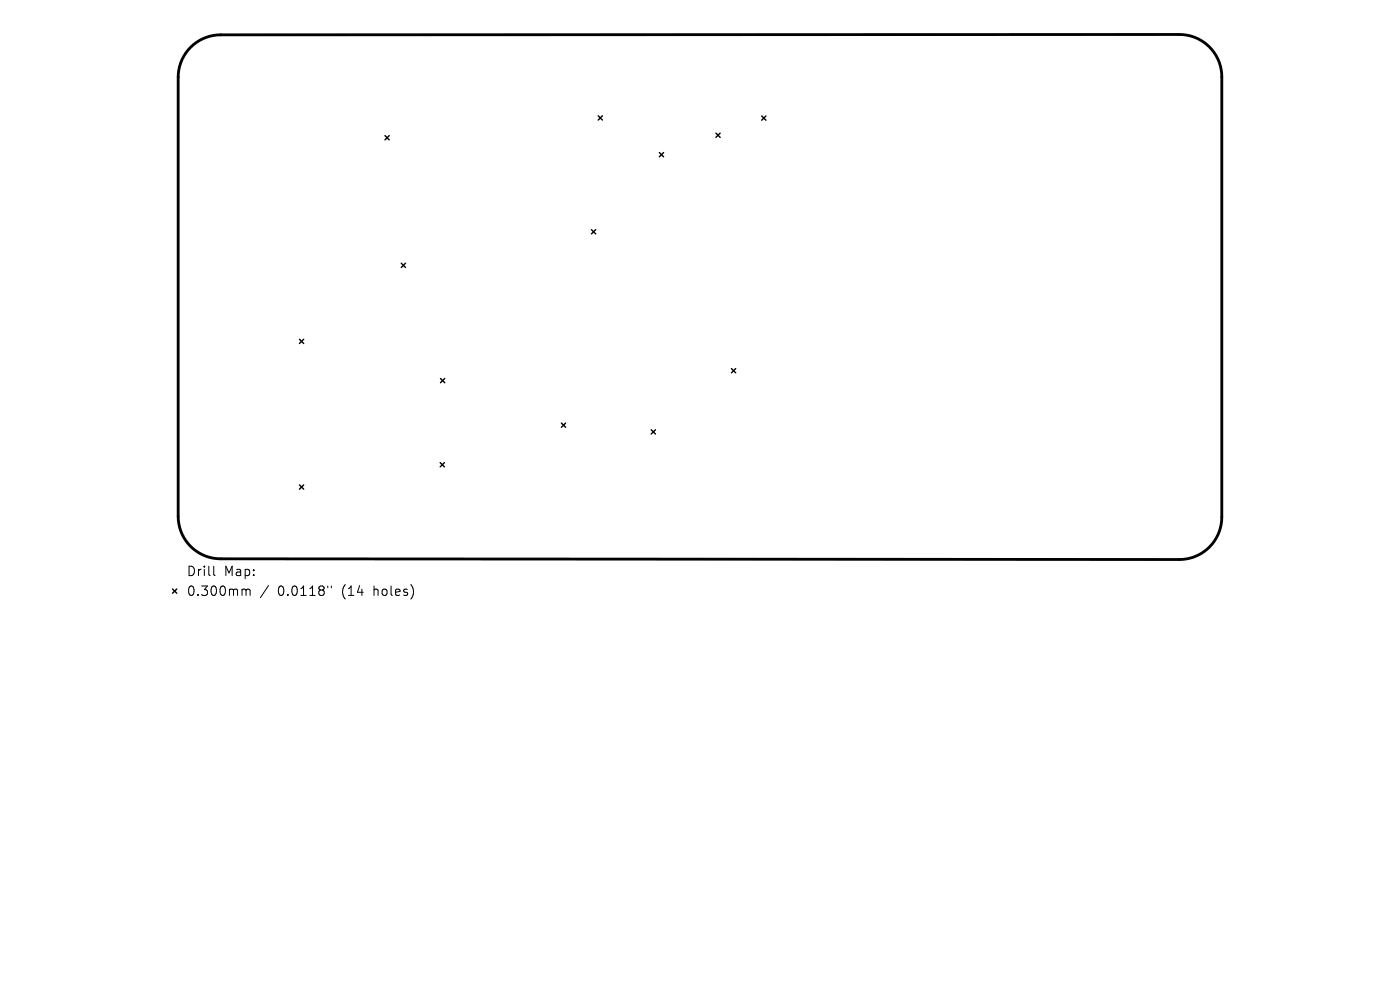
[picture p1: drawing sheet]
<svg xmlns="http://www.w3.org/2000/svg" width="297mm" height="210mm" viewBox="0 0 297 210" stroke-linecap="round" stroke-linejoin="round" font-family="sans-serif">
<defs><g id="words">
<g font-size="2.8">
<text x="39.5" y="122.5">Drill</text>
<text x="47.5" y="122.5">Map:</text>
<text x="39.5" y="126.7">0.300mm</text>
<text x="58.9" y="126.7">0.0118&quot;</text>
<text x="72.7" y="126.7">(14</text>
<text x="79.5" y="126.7">holes)</text>
</g>
</g></defs>
<path d="M40.4 10a9 9 0 0 1 6.4-2.6l203.2-.1a9 9 0 0 1 9.2 9v93.4a9 9 0 0 1-9 9l-203.3-.2a9 9 0 0 1-9.1-9v-93.2a9 9 0 0 1 2.6-6.3z" fill="none" stroke="#000" stroke-width=".6"/>
<g fill="none" stroke="#000" stroke-width=".3">
<path d="M81.7 28.8l.9 .9M82.6 28.8l-.9 .9M126.9 24.6l.9 .9M127.8 24.6l-.9 .9M139.9 32.4l.9 .9M140.8 32.4l-.9 .9M151.9 28.2l.9 .9M152.8 28.2l-.9 .9M161.6 24.6l.9 .9M162.5 24.6l-.9 .9M85.1 55.8l.9 .9M86 55.8l-.9 .9"/>
<path d="M125.5 48.7l.9 .9M126.4 48.7l-.9 .9M63.5 72l.9 .9M64.4 72l-.9 .9M155.2 78.2l.9 .9M156.1 78.2l-.9 .9M93.4 98.1l.9 .9M93.4 80.3l.9 .9M94.3 98.1l-.9 .9M94.3 80.3l-.9 .9M119.1 89.7l.9 .9M120 89.7l-.9 .9"/>
<path d="M138.1 91.2l.9 .9M139 91.2l-.9 .9M63.5 102.9l.9 .9M64.4 102.9l-.9 .9M36.6 124.9l.9 .9M37.5 124.9l-.9 .9"/>
</g>
<path d="M45.3 120.1v1.7l.3 .3M51.6 125h.3l.3 .3M52.2 125.3l.3-.3 .5 .1 .1 1.2M52.2 125.3v1M57 124.2l-1.7 2.6M69.5 124.3v.4M70.3 124.3v.4" fill="none" stroke="#000" stroke-width=".21"/>
<use href="#words"/>
</svg>
